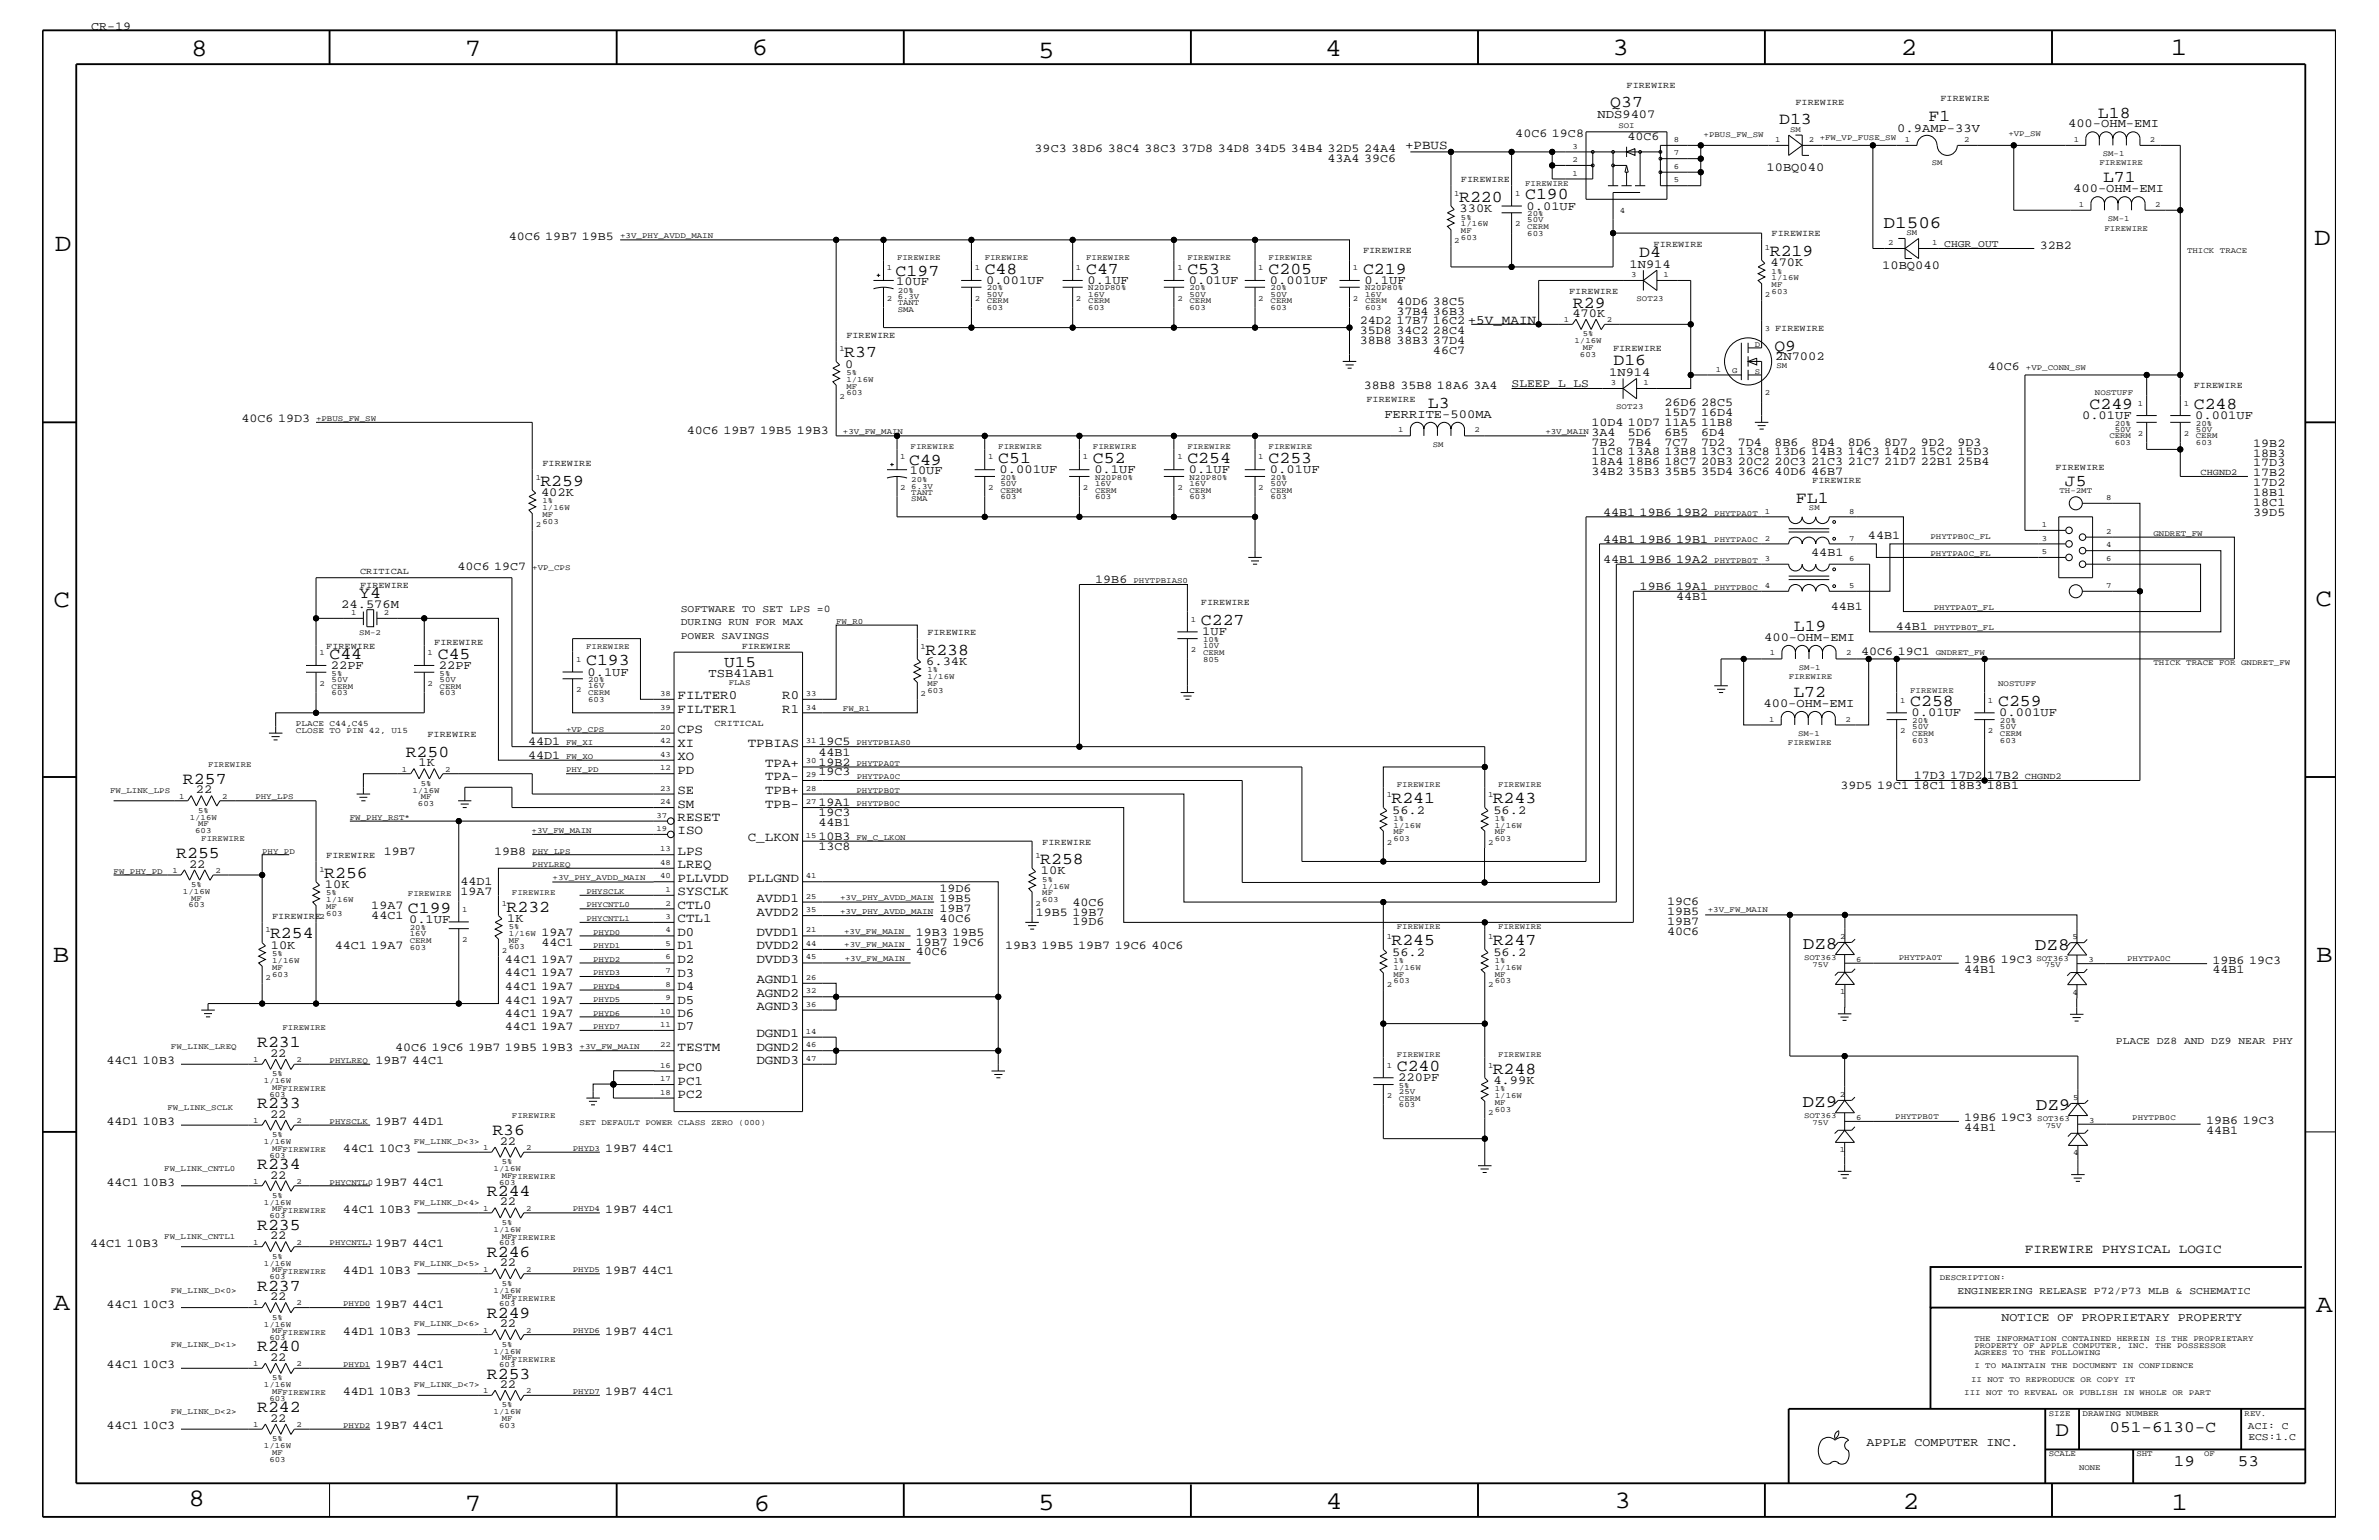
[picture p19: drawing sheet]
<svg xmlns="http://www.w3.org/2000/svg" width="432mm" height="279mm" viewBox="0 0 432 279" stroke-linecap="round" stroke-linejoin="round" font-family="sans-serif">
<defs><g id="words">
<g font-size="4.6">
<text x="34.7" y="10.2">8</text>
<text x="84.4" y="10.2">7</text>
<text x="136.4" y="10">6</text>
<text x="188.4" y="10.6">5</text>
<text x="240.5" y="10.2">4</text>
<text x="292.7" y="10">3</text>
<text x="345" y="9.9">2</text>
<text x="394" y="9.9">1</text>
<text x="9.9" y="45.6">D</text>
<text x="420" y="44.5">D</text>
<text x="9.7" y="110.2">C</text>
<text x="420.3" y="110">C</text>
<text x="9.6" y="174.6">B</text>
<text x="420.4" y="174.5">B</text>
<text x="9.7" y="237.7">A</text>
<text x="420.4" y="238.1">A</text>
<text x="34.2" y="273.3">8</text>
<text x="84.4" y="274.1">7</text>
<text x="136.8" y="274.1">6</text>
<text x="188.4" y="273.9">5</text>
<text x="240.7" y="273.8">4</text>
<text x="293" y="273.6">3</text>
<text x="345.4" y="273.8">2</text>
<text x="394.2" y="274">1</text>
</g>
<text font-size="3.8" x="373.1" y="260.5">D</text>
<g font-size="3.2">
<text x="341.9" y="41.4">D1506</text>
<text x="327.2" y="172.3">DZ8</text>
<text x="369.3" y="172.3">DZ8</text>
<text x="327.2" y="200.9">DZ9</text>
<text x="369.5" y="201.5">DZ9</text>
</g>
<g font-size="3">
<text x="292.3" y="19.5">Q37</text>
<text x="322.9" y="22.6">D13</text>
<text x="350" y="21.9">F1</text>
<text x="380.8" y="21.3">L18</text>
<text x="381.7" y="33.1">L71</text>
<text x="264.8" y="36.7">R220</text>
<text x="276.8" y="36.2">C190</text>
<text x="297.5" y="46.6">D4</text>
<text x="321.2" y="46.4">R219</text>
<text x="162.6" y="50">C197</text>
<text x="178.7" y="49.7">C48</text>
<text x="197.1" y="49.7">C47</text>
<text x="215.5" y="49.7">C53</text>
<text x="230.3" y="49.7">C205</text>
<text x="247.4" y="49.7">C219</text>
<text x="285.5" y="55.8">R29</text>
<text x="153.2" y="64.9">R37</text>
<text x="322.1" y="63.6">Q9</text>
<text x="292.9" y="66.2">D16</text>
<text x="259.2" y="74">L3</text>
<text x="379.3" y="74.2">C249</text>
<text x="398.2" y="74.2">C248</text>
<text x="181.2" y="84">C51</text>
<text x="198.4" y="84">C52</text>
<text x="215.5" y="84">C254</text>
<text x="230.3" y="84">C253</text>
<text x="98.1" y="88.1">R259</text>
<text x="165" y="84.3">C49</text>
<text x="374.8" y="88.1">J5</text>
<text x="326" y="91.2">FL1</text>
<text x="65.2" y="108.5">Y4</text>
<text x="218" y="113.4">C227</text>
<text x="59.8" y="119.5">C44</text>
<text x="79.5" y="119.5">C45</text>
<text x="168" y="118.8">R238</text>
<text x="325.6" y="114.5">L19</text>
<text x="106.4" y="120.7">C193</text>
<text x="325.5" y="126.5">L72</text>
<text x="346.7" y="128.1">C258</text>
<text x="362.7" y="128.1">C259</text>
<text x="73.6" y="137.3">R250</text>
<text x="33.2" y="142.2">R257</text>
<text x="252.6" y="145.8">R241</text>
<text x="270.9" y="145.8">R243</text>
<text x="32" y="155.7">R255</text>
<text x="58.8" y="159.3">R256</text>
<text x="188.8" y="156.8">R258</text>
<text x="74" y="165.7">C199</text>
<text x="91.9" y="165.4">R232</text>
<text x="49" y="170.3">R254</text>
<text x="252.6" y="171.5">R245</text>
<text x="270.9" y="171.5">R247</text>
<text x="46.7" y="190">R231</text>
<text x="253.5" y="194.3">C240</text>
<text x="270.9" y="194.8">R248</text>
<text x="46.7" y="201">R233</text>
<text x="89.4" y="206">R36</text>
<text x="46.7" y="212.1">R234</text>
<text x="88.4" y="217">R244</text>
<text x="46.7" y="223.1">R235</text>
<text x="88.4" y="228">R246</text>
<text x="46.7" y="234.1">R237</text>
<text x="88.4" y="239.1">R249</text>
<text x="46.7" y="245.2">R240</text>
<text x="88.4" y="250.1">R253</text>
<text x="46.7" y="256.2">R242</text>
</g>
<g font-size="2.9">
<text x="131.5" y="121">U15</text>
<text x="382.9" y="259.9">051-6130-C</text>
<text x="394.5" y="266">19</text>
<text x="406.2" y="266">53</text>
</g>
<g font-size="2.3">
<text x="255" y="27">+PBUS</text>
<text x="123" y="129.3">FILTER1</text>
<text x="123" y="126.9">FILTER0</text>
<text x="142" y="129.3">R1</text>
<text x="142" y="126.9">R0</text>
<text x="123" y="137.9">XO</text>
<text x="123" y="135.5">XI</text>
<text x="123" y="133">CPS</text>
<text x="135.7" y="135.5">TPBIAS</text>
<text x="123" y="140.4">PD</text>
<text x="138.9" y="141.6">TPA-</text>
<text x="138.9" y="139.1">TPA+</text>
<text x="123" y="149">RESET</text>
<text x="123" y="146.5">SM</text>
<text x="123" y="144.1">SE</text>
<text x="138.9" y="146.5">TPB-</text>
<text x="138.9" y="144.1">TPB+</text>
<text x="123" y="155.1">LPS</text>
<text x="123" y="151.4">ISO</text>
<text x="135.7" y="152.6">C_LKON</text>
<text x="123" y="160">PLLVDD</text>
<text x="123" y="157.5">LREQ</text>
<text x="135.7" y="160">PLLGND</text>
<text x="123" y="167.3">CTL1</text>
<text x="123" y="164.9">CTL0</text>
<text x="123" y="162.4">SYSCLK</text>
<text x="137.3" y="166.1">AVDD2</text>
<text x="137.3" y="163.7">AVDD1</text>
<text x="123" y="172.3">D1</text>
<text x="123" y="169.8">D0</text>
<text x="137.3" y="172.3">DVDD2</text>
<text x="137.3" y="169.8">DVDD1</text>
<text x="123" y="179.6">D4</text>
<text x="123" y="177.2">D3</text>
<text x="123" y="174.7">D2</text>
<text x="137.3" y="178.4">AGND1</text>
<text x="137.3" y="174.7">DVDD3</text>
<text x="123" y="184.5">D6</text>
<text x="123" y="182.1">D5</text>
<text x="137.3" y="183.3">AGND3</text>
<text x="137.3" y="180.8">AGND2</text>
<text x="123" y="190.6">TESTM</text>
<text x="123" y="186.9">D7</text>
<text x="137.3" y="190.6">DGND2</text>
<text x="137.3" y="188.2">DGND1</text>
<text x="123" y="196.8">PC1</text>
<text x="123" y="194.3">PC0</text>
<text x="137.3" y="193.1">DGND3</text>
<text x="123" y="199.2">PC2</text>
<text x="367.5" y="227.4">FIREWIRE PHYSICAL LOGIC</text>
</g>
<g font-size="2.2">
<text x="16.6" y="5.5">CR-19</text>
<text x="290" y="21.5">NDS9407</text>
<text x="344.4" y="23.9">0.9AMP-33V</text>
<text x="375.4" y="23">400-OHM-EMI</text>
<text x="187.8" y="27.6">39C3 38D6 38C4 38C3 37D8 34D8 34D5 34B4 32D5 24A4</text>
<text x="241" y="29.4">43A4 39C6</text>
<text x="275" y="24.9">40C6 19C8</text>
<text x="295.4" y="25.4">40C6</text>
<text x="320.6" y="31.1">10BQ040</text>
<text x="376.3" y="34.8">400-OHM-EMI</text>
<text x="264.9" y="38.5">330K</text>
<text x="277.1" y="38">0.01UF</text>
<text x="92.3" y="43.5">40C6 19B7 19B5</text>
<text x="370.2" y="45.1">32B2</text>
<text x="162.7" y="51.7">10UF</text>
<text x="179" y="51.5">0.001UF</text>
<text x="197.4" y="51.5">0.1UF</text>
<text x="215.8" y="51.5">0.01UF</text>
<text x="230.5" y="51.5">0.001UF</text>
<text x="247.6" y="51.5">0.1UF</text>
<text x="295.8" y="48.6">1N914</text>
<text x="321.4" y="48.3">470K</text>
<text x="341.6" y="48.8">10BQ040</text>
<text x="246.8" y="58.8">24D2 17B7 16C2 +5V_MAIN</text>
<text x="253.4" y="57.1">37B4 36B3</text>
<text x="253.4" y="55.3">40D6 38C5</text>
<text x="285.4" y="57.5">470K</text>
<text x="246.8" y="60.6">35D8 34C2 28C4</text>
<text x="246.8" y="62.4">38B8 38B3 37D4</text>
<text x="260.1" y="64.2">46C7</text>
<text x="322.2" y="65.3">2N7002</text>
<text x="153.4" y="66.7">0</text>
<text x="247.5" y="70.5">38B8 35B8 18A6 3A4</text>
<text x="292.1" y="68.2">1N914</text>
<text x="360.8" y="67.2">40C6</text>
<text x="43.8" y="76.6">40C6 19D3</text>
<text x="251.3" y="75.8">FERRITE-500MA</text>
<text x="288.8" y="77.3">10D4 10D7 11A5 11B8</text>
<text x="302.1" y="75.5">15D7 16D4</text>
<text x="302.1" y="73.7">26D6 28C5</text>
<text x="377.9" y="76">0.01UF</text>
<text x="398.4" y="76">0.001UF</text>
<text x="124.7" y="78.8">40C6 19B7 19B5 19B3</text>
<text x="288.8" y="79.1">3A4</text>
<text x="288.8" y="80.9">7B2</text>
<text x="288.8" y="82.6">11C8 13A8 13B8 13C3 13C8 13D6 14B3 14C3 14D2 15C2 15D3</text>
<text x="295.5" y="79.1">5D6</text>
<text x="295.5" y="80.9">7B4</text>
<text x="302.1" y="79.1">6B5</text>
<text x="302.1" y="80.9">7C7</text>
<text x="308.8" y="79.1">6D4</text>
<text x="308.8" y="80.9">7D2</text>
<text x="315.4" y="80.9">7D4</text>
<text x="322.1" y="80.9">8B6</text>
<text x="328.7" y="80.9">8D4</text>
<text x="335.4" y="80.9">8D6</text>
<text x="342" y="80.9">8D7</text>
<text x="348.7" y="80.9">9D2</text>
<text x="355.3" y="80.9">9D3</text>
<text x="409" y="82.9">18B3</text>
<text x="409" y="81.1">19B2</text>
<text x="165.1" y="86.1">10UF</text>
<text x="181.4" y="85.8">0.001UF</text>
<text x="198.6" y="85.8">0.1UF</text>
<text x="215.8" y="85.8">0.1UF</text>
<text x="230.5" y="85.8">0.01UF</text>
<text x="288.8" y="84.5">18A4 18B6 18C7 20B3 20C2 20C3 21C3 21C7 21D7 22B1 25B4</text>
<text x="288.8" y="86.2">34B2 35B3 35B5 35D4 36C6 40D6 46B7</text>
<text x="409" y="86.4">17B2</text>
<text x="409" y="88.2">17D2</text>
<text x="409" y="84.6">17D3</text>
<text x="98.2" y="90">402K</text>
<text x="291" y="93.6">44B1 19B6 19B2</text>
<text x="409" y="90">18B1</text>
<text x="409" y="91.8">18C1</text>
<text x="409" y="93.6">39D5</text>
<text x="291" y="98.4">44B1 19B6 19B1</text>
<text x="328.8" y="100.9">44B1</text>
<text x="339" y="97.8">44B1</text>
<text x="83.1" y="103.3">40C6 19C7</text>
<text x="198.8" y="105.8">19B6</text>
<text x="291" y="102.1">44B1 19B6 19A2</text>
<text x="297.6" y="107">19B6 19A1</text>
<text x="61.9" y="110.3">24.576M</text>
<text x="304.2" y="108.8">44B1</text>
<text x="332.3" y="110.7">44B1</text>
<text x="218.2" y="115.2">1UF</text>
<text x="320.2" y="116.2">400-OHM-EMI</text>
<text x="337.8" y="118.8">40C6 19C1</text>
<text x="344.1" y="114.4">44B1</text>
<text x="60.1" y="121.4">22PF</text>
<text x="79.7" y="121.4">22PF</text>
<text x="106.6" y="122.6">0.1UF</text>
<text x="128.6" y="122.9">TSB41AB1</text>
<text x="168.1" y="120.6">6.34K</text>
<text x="320.1" y="128.2">400-OHM-EMI</text>
<text x="347" y="130">0.01UF</text>
<text x="362.9" y="130">0.001UF</text>
<text x="95.8" y="135.2">44D1</text>
<text x="95.8" y="137.7">44D1</text>
<text x="148.5" y="137.1">44B1</text>
<text x="148.5" y="135.2">19C5</text>
<text x="35.6" y="143.9">22</text>
<text x="76" y="139">1K</text>
<text x="148.5" y="138.9">19B2</text>
<text x="148.5" y="140.7">19C3</text>
<text x="334.1" y="143.1">39D5 19C1 18C1 18B3 18B1</text>
<text x="347.3" y="141.4">17D3 17D2</text>
<text x="360.6" y="141.4">17B2</text>
<text x="148.5" y="146.3">19A1</text>
<text x="148.5" y="148">19C3</text>
<text x="148.5" y="149.8">44B1</text>
<text x="252.7" y="147.6">56.2</text>
<text x="271.1" y="147.6">56.2</text>
<text x="69.6" y="155.1">19B7</text>
<text x="89.7" y="155.1">19B8</text>
<text x="148.5" y="152.4">10B3</text>
<text x="148.5" y="154.2">13C8</text>
<text x="34.3" y="157.4">22</text>
<text x="59" y="161.1">10K</text>
<text x="83.6" y="160.7">44D1</text>
<text x="170.5" y="161.9">19D6</text>
<text x="188.9" y="158.6">10K</text>
<text x="67.4" y="164.9">19A7</text>
<text x="67.4" y="166.7">44C1</text>
<text x="74.3" y="167.5">0.1UF</text>
<text x="83.6" y="162.4">19A7</text>
<text x="92.1" y="167.2">1K</text>
<text x="170.5" y="163.7">19B5</text>
<text x="170.5" y="165.4">19B7</text>
<text x="170.5" y="167.3">40C6</text>
<text x="188" y="166.1">19B5 19B7</text>
<text x="194.6" y="167.9">19D6</text>
<text x="194.6" y="164.3">40C6</text>
<text x="302.6" y="166">19B5</text>
<text x="302.6" y="167.8">19B7</text>
<text x="302.6" y="164.2">19C6</text>
<text x="49.1" y="172.1">10K</text>
<text x="60.7" y="172.3">44C1 19A7</text>
<text x="98.3" y="169.8">19A7</text>
<text x="98.3" y="171.6">44C1</text>
<text x="166.2" y="169.8">19B3 19B5</text>
<text x="166.2" y="171.6">19B7 19C6</text>
<text x="166.2" y="173.4">40C6</text>
<text x="182.4" y="172.3">19B3 19B5 19B7 19C6 40C6</text>
<text x="252.7" y="173.4">56.2</text>
<text x="271.1" y="173.4">56.2</text>
<text x="302.6" y="169.6">40C6</text>
<text x="91.7" y="179.6">44C1 19A7</text>
<text x="91.7" y="174.7">44C1 19A7</text>
<text x="91.7" y="177.2">44C1 19A7</text>
<text x="356.5" y="176.6">44B1</text>
<text x="356.5" y="174.8">19B6 19C3</text>
<text x="401.6" y="174.8">19B6 19C3</text>
<text x="401.6" y="176.6">44B1</text>
<text x="91.7" y="184.5">44C1 19A7</text>
<text x="91.7" y="182.1">44C1 19A7</text>
<text x="49" y="191.7">22</text>
<text x="71.7" y="190.6">40C6 19C6 19B7 19B5 19B3</text>
<text x="91.7" y="186.9">44C1 19A7</text>
<text x="19.3" y="193.1">44C1 10B3</text>
<text x="68.2" y="193.1">19B7 44C1</text>
<text x="253.8" y="196.2">220PF</text>
<text x="271.1" y="196.6">4.99K</text>
<text x="49" y="202.8">22</text>
<text x="356.5" y="203.5">19B6 19C3</text>
<text x="400.4" y="204">19B6 19C3</text>
<text x="19.3" y="204.1">44D1 10B3</text>
<text x="62.2" y="209">44C1 10C3</text>
<text x="68.2" y="204.1">19B7 44D1</text>
<text x="90.7" y="207.7">22</text>
<text x="109.9" y="209">19B7 44C1</text>
<text x="356.5" y="205.2">44B1</text>
<text x="400.4" y="205.8">44B1</text>
<text x="19.3" y="215.1">44C1 10B3</text>
<text x="49" y="213.8">22</text>
<text x="68.2" y="215.1">19B7 44C1</text>
<text x="62.2" y="220">44C1 10B3</text>
<text x="90.7" y="218.7">22</text>
<text x="109.9" y="220">19B7 44C1</text>
<text x="16.3" y="226.2">44C1 10B3</text>
<text x="49" y="224.8">22</text>
<text x="68.2" y="226.2">19B7 44C1</text>
<text x="62.2" y="231.1">44D1 10B3</text>
<text x="90.7" y="229.7">22</text>
<text x="109.9" y="231.1">19B7 44C1</text>
<text x="19.3" y="237.2">44C1 10C3</text>
<text x="49" y="235.9">22</text>
<text x="68.2" y="237.2">19B7 44C1</text>
<text x="363.3" y="239.7">NOTICE OF PROPRIETARY PROPERTY</text>
<text x="62.2" y="242.1">44D1 10B3</text>
<text x="90.7" y="240.8">22</text>
<text x="109.9" y="242.1">19B7 44C1</text>
<text x="19.3" y="248.2">44C1 10C3</text>
<text x="49" y="246.9">22</text>
<text x="68.2" y="248.2">19B7 44C1</text>
<text x="90.7" y="251.8">22</text>
<text x="49" y="257.9">22</text>
<text x="62.2" y="253.1">44D1 10B3</text>
<text x="109.9" y="253.1">19B7 44C1</text>
<text x="19.3" y="259.3">44C1 10C3</text>
<text x="68.2" y="259.3">19B7 44C1</text>
<text x="338.8" y="262.3">APPLE COMPUTER INC.</text>
</g>
<text font-size="2.1" x="274.4" y="70.2">SLEEP_L_LS</text>
<g font-size="1.9">
<text x="352.9" y="44.8">CHGR_OUT</text>
<text x="123.6" y="111">SOFTWARE TO SET LPS =0</text>
<text x="123.6" y="113.4">DURING RUN FOR MAX</text>
<text x="123.6" y="115.9">POWER SAVINGS</text>
<text x="384" y="189.4">PLACE DZ8 AND DZ9 NEAR PHY</text>
<text x="355.3" y="234.8">ENGINEERING RELEASE P72/P73 MLB &amp; SCHEMATIC</text>
<text x="408" y="259.3">ACI: C</text>
<text x="408.1" y="261.2">ECS:1.C</text>
</g>
<g font-size="1.7">
<text x="295.2" y="15.9">FIREWIRE</text>
<text x="325.9" y="19">FIREWIRE</text>
<text x="352.2" y="18.4">FIREWIRE</text>
<text x="265.2" y="33.1">FIREWIRE</text>
<text x="247.4" y="46">FIREWIRE</text>
<text x="300.1" y="44.7">FIREWIRE</text>
<text x="321.6" y="42.9">FIREWIRE</text>
<text x="284.8" y="53.3">FIREWIRE</text>
<text x="153.6" y="61.3">FIREWIRE</text>
<text x="292.8" y="63.8">FIREWIRE</text>
<text x="398.2" y="70.5">FIREWIRE</text>
<text x="248" y="72.9">FIREWIRE</text>
<text x="98.5" y="84.6">FIREWIRE</text>
<text x="328.9" y="87.7">FIREWIRE</text>
<text x="373.1" y="85.2">FIREWIRE</text>
<text x="399.4" y="86.2">CHGND2</text>
<text x="65.4" y="104.2">CRITICAL</text>
<text x="65.4" y="106.6">FIREWIRE</text>
<text x="218" y="109.7">FIREWIRE</text>
<text x="59.2" y="117.7">FIREWIRE</text>
<text x="78.8" y="117.1">FIREWIRE</text>
<text x="134.6" y="117.7">FIREWIRE</text>
<text x="168.3" y="115.2">FIREWIRE</text>
<text x="129.7" y="131.8">CRITICAL</text>
<text x="77.6" y="133.6">FIREWIRE</text>
<text x="367.5" y="141.4">CHGND2</text>
<text x="59.2" y="155.7">FIREWIRE</text>
<text x="189.2" y="153.2">FIREWIRE</text>
<text x="49.4" y="166.7">FIREWIRE2</text>
</g>
<g font-size="1.5">
<text x="293.8" y="23.3">SOI</text>
<text x="324.9" y="23.9">SM</text>
<text x="285.4" y="27">3</text>
<text x="285.4" y="29.4">2</text>
<text x="303.8" y="25.7">8</text>
<text x="303.8" y="28.2">7</text>
<text x="309.2" y="24.9">+PBUS_FW_SW</text>
<text x="322.2" y="25.7">1</text>
<text x="328.3" y="25.7">2 +FW_VP_FUSE_SW</text>
<text x="345.7" y="25.7">1</text>
<text x="356.5" y="25.7">2</text>
<text x="364.5" y="24.7">+VP_SW</text>
<text x="376.4" y="25.7">1</text>
<text x="381.7" y="28.3">SM-1</text>
<text x="390.2" y="25.7">2</text>
<text x="263.9" y="35.6">1</text>
<text x="275" y="35.6">1</text>
<text x="276.8" y="33.7">FIREWIRE</text>
<text x="285.4" y="31.9">1</text>
<text x="303.8" y="30.7">6</text>
<text x="303.8" y="33.1">5</text>
<text x="350.6" y="30">SM</text>
<text x="381" y="30">FIREWIRE</text>
<text x="265.2" y="41.1">1/16W</text>
<text x="265.2" y="39.8">5%</text>
<text x="275" y="41.1">2</text>
<text x="277.2" y="41.6">CERM</text>
<text x="277.2" y="40.3">50V</text>
<text x="277.2" y="39.2">20%</text>
<text x="294" y="38.6">4</text>
<text x="377.3" y="37.6">1</text>
<text x="382" y="41.8">FIREWIRE</text>
<text x="382.6" y="40.1">SM-1</text>
<text x="391.2" y="37.6">2</text>
<text x="112.6" y="43.3">+3V_PHY_AVDD_MAIN</text>
<text x="162.8" y="47.2">FIREWIRE</text>
<text x="178.7" y="47.2">FIREWIRE</text>
<text x="197.1" y="47.2">FIREWIRE</text>
<text x="215.5" y="47.2">FIREWIRE</text>
<text x="230.3" y="47.2">FIREWIRE</text>
<text x="263.9" y="44.1">2</text>
<text x="265.2" y="43.5">603</text>
<text x="265.2" y="42.3">MF</text>
<text x="277.2" y="42.8">603</text>
<text x="320.3" y="45.3">1</text>
<text x="342.7" y="44.5">2</text>
<text x="346" y="42.6">SM</text>
<text x="350.7" y="44.5">1</text>
<text x="397" y="46">THICK TRACE</text>
<text x="161" y="49">1</text>
<text x="162.9" y="53.1">20%</text>
<text x="176.9" y="49">1</text>
<text x="179.1" y="53.8">50V</text>
<text x="179.1" y="52.7">20%</text>
<text x="195.3" y="49">1</text>
<text x="197.5" y="53.8">16V</text>
<text x="197.5" y="52.7">N20P80%</text>
<text x="213.7" y="49">1</text>
<text x="215.9" y="53.8">50V</text>
<text x="215.9" y="52.7">20%</text>
<text x="228.4" y="49">1</text>
<text x="230.6" y="53.8">50V</text>
<text x="230.6" y="52.7">20%</text>
<text x="245.6" y="49">1</text>
<text x="247.8" y="53.8">16V</text>
<text x="247.8" y="52.7">N20P80%</text>
<text x="296.1" y="50.3">3</text>
<text x="302" y="50.3">1</text>
<text x="320.3" y="53.9">2</text>
<text x="321.6" y="53.3">603</text>
<text x="321.6" y="52.1">MF</text>
<text x="321.6" y="50.9">1/16W</text>
<text x="321.6" y="49.7">1%</text>
<text x="161" y="54.6">2</text>
<text x="162.9" y="56.6">SMA</text>
<text x="162.9" y="55.4">TANT</text>
<text x="162.9" y="54.3">6.3V</text>
<text x="176.9" y="54.6">2</text>
<text x="179.1" y="56.3">603</text>
<text x="179.1" y="55">CERM</text>
<text x="195.3" y="54.6">2</text>
<text x="197.5" y="56.3">603</text>
<text x="197.5" y="55">CERM</text>
<text x="213.7" y="54.6">2</text>
<text x="215.9" y="56.3">603</text>
<text x="215.9" y="55">CERM</text>
<text x="228.4" y="54.6">2</text>
<text x="230.6" y="56.3">603</text>
<text x="230.6" y="55">CERM</text>
<text x="245.6" y="54.6">2</text>
<text x="247.8" y="56.3">603</text>
<text x="247.8" y="55">CERM</text>
<text x="283.8" y="58.5">1</text>
<text x="291.7" y="58.5">2</text>
<text x="297" y="54.6">SOT23</text>
<text x="152.4" y="63.8">1</text>
<text x="285.8" y="62.3">1/16W</text>
<text x="286.8" y="64.7">603</text>
<text x="287.3" y="63.5">MF</text>
<text x="287.3" y="61">5%</text>
<text x="318.5" y="62.9">D</text>
<text x="320.3" y="60.1">3 FIREWIRE</text>
<text x="153.6" y="71.7">603</text>
<text x="153.6" y="70.5">MF</text>
<text x="153.6" y="69.3">1/16W</text>
<text x="153.6" y="68">5%</text>
<text x="292.4" y="69.9">3</text>
<text x="298.3" y="69.9">1</text>
<text x="311.4" y="67.4">1</text>
<text x="314.4" y="67.6">G</text>
<text x="318.5" y="67.8">S</text>
<text x="320.3" y="71.7">2</text>
<text x="322.5" y="66.7">SM</text>
<text x="367.7" y="67.2">+VP_CONN_SW</text>
<text x="380.2" y="71.7">NOSTUFF</text>
<text x="57.4" y="76.4">+PBUS_FW_SW</text>
<text x="152.4" y="72.3">2</text>
<text x="293.3" y="74.2">SOT23</text>
<text x="383.8" y="77.2">20%</text>
<text x="388" y="73.6">1</text>
<text x="396.4" y="73.6">1</text>
<text x="398.6" y="77.2">20%</text>
<text x="153" y="78.8">+3V_FW_MAIN</text>
<text x="163.4" y="83.4">1</text>
<text x="165.3" y="81.5">FIREWIRE</text>
<text x="179.4" y="83.4">1</text>
<text x="181.2" y="81.5">FIREWIRE</text>
<text x="196.5" y="83.4">1</text>
<text x="198.4" y="81.5">FIREWIRE</text>
<text x="213.7" y="83.4">1</text>
<text x="215.5" y="81.5">FIREWIRE</text>
<text x="228.4" y="83.4">1</text>
<text x="230.3" y="81.5">FIREWIRE</text>
<text x="253.8" y="78.4">1</text>
<text x="260.1" y="81">SM</text>
<text x="267.6" y="78.4">2</text>
<text x="280.5" y="78.8">+3V_MAIN</text>
<text x="382.9" y="79.5">CERM</text>
<text x="383.8" y="80.8">603</text>
<text x="383.8" y="78.3">50V</text>
<text x="388" y="79.1">2</text>
<text x="396.4" y="79.1">2</text>
<text x="398.6" y="80.8">603</text>
<text x="398.6" y="79.5">CERM</text>
<text x="398.6" y="78.3">50V</text>
<text x="97.2" y="87">1</text>
<text x="163.4" y="88.9">2</text>
<text x="165.4" y="89.7">TANT</text>
<text x="165.4" y="88.6">6.3V</text>
<text x="165.4" y="87.4">20%</text>
<text x="179.4" y="88.9">2</text>
<text x="181.6" y="89.4">CERM</text>
<text x="181.6" y="88.1">50V</text>
<text x="181.6" y="87">20%</text>
<text x="196.5" y="88.9">2</text>
<text x="198.8" y="89.4">CERM</text>
<text x="198.8" y="88.1">16V</text>
<text x="198.8" y="87">N20P80%</text>
<text x="213.7" y="88.9">2</text>
<text x="215.9" y="89.4">CERM</text>
<text x="215.9" y="88.1">16V</text>
<text x="215.9" y="87">N20P80%</text>
<text x="228.4" y="88.9">2</text>
<text x="230.6" y="89.4">CERM</text>
<text x="230.6" y="88.1">50V</text>
<text x="230.6" y="87">20%</text>
<text x="373.8" y="89.5">TH-2MT</text>
<text x="97.2" y="95.6">2</text>
<text x="98.5" y="95">603</text>
<text x="98.5" y="93.8">MF</text>
<text x="98.5" y="92.5">1/16W</text>
<text x="98.5" y="91.3">1%</text>
<text x="165.4" y="91">SMA</text>
<text x="181.6" y="90.6">603</text>
<text x="198.8" y="90.6">603</text>
<text x="215.9" y="90.6">603</text>
<text x="230.6" y="90.6">603</text>
<text x="311.1" y="93.6">PHYTPA0T</text>
<text x="320.3" y="93.2">1</text>
<text x="328.3" y="92.5">SM</text>
<text x="335.7" y="93.2">8</text>
<text x="370.6" y="95.6">1</text>
<text x="382.3" y="90.7">8</text>
<text x="311.1" y="98.4">PHYTPA0C</text>
<text x="320.3" y="101.8">3</text>
<text x="320.3" y="98.1">2</text>
<text x="335.7" y="98.1">7</text>
<text x="335.7" y="101.8">6</text>
<text x="350.4" y="100.9">PHYTPA0C_FL</text>
<text x="350.4" y="97.8">PHYTPB0C_FL</text>
<text x="370.6" y="100.5">5</text>
<text x="370.6" y="98.1">3</text>
<text x="382.3" y="101.8">6</text>
<text x="382.3" y="99.3">4</text>
<text x="382.3" y="96.9">2</text>
<text x="390.9" y="97.2">GNDRET_FW</text>
<text x="96.6" y="103.3">+VP_CPS</text>
<text x="205.7" y="105.8">PHYTPBIAS0</text>
<text x="311.1" y="102.1">PHYTPB0T</text>
<text x="311.1" y="107">PHYTPB0C</text>
<text x="320.3" y="106.6">4</text>
<text x="335.7" y="106.6">5</text>
<text x="382.3" y="106.6">7</text>
<text x="63.8" y="111.5">1</text>
<text x="69.6" y="111.5">2</text>
<text x="151.8" y="113.2">FW_R0</text>
<text x="216.2" y="112.8">1</text>
<text x="351" y="110.7">PHYTPA0T_FL</text>
<text x="58" y="118.9">1</text>
<text x="65.2" y="115.2">SM-2</text>
<text x="77.6" y="118.9">1</text>
<text x="106.4" y="117.7">FIREWIRE</text>
<text x="167.1" y="117.7">1</text>
<text x="216.2" y="118.3">2</text>
<text x="218.4" y="118.8">CERM</text>
<text x="218.4" y="117.6">10V</text>
<text x="218.4" y="116.5">10%</text>
<text x="321.2" y="118.9">1</text>
<text x="335.1" y="118.9">2</text>
<text x="351" y="114.4">PHYTPB0T_FL</text>
<text x="351.4" y="118.8">GNDRET_FW</text>
<text x="58" y="124.4">2</text>
<text x="60.2" y="124.9">CERM</text>
<text x="60.2" y="123.7">50V</text>
<text x="60.2" y="122.6">5%</text>
<text x="77.6" y="124.4">2</text>
<text x="79.8" y="124.9">CERM</text>
<text x="79.8" y="123.7">50V</text>
<text x="79.8" y="122.6">5%</text>
<text x="104.6" y="125.6">2</text>
<text x="104.6" y="120.1">1</text>
<text x="106.8" y="124.9">16V</text>
<text x="106.8" y="123.8">20%</text>
<text x="132.3" y="124.3">FLAS</text>
<text x="168.3" y="125.6">603</text>
<text x="168.3" y="124.4">MF</text>
<text x="168.3" y="123.2">1/16W</text>
<text x="168.3" y="122">1%</text>
<text x="218.4" y="120">805</text>
<text x="324.7" y="123.2">FIREWIRE</text>
<text x="326.5" y="121.5">SM-1</text>
<text x="346.7" y="125.6">FIREWIRE</text>
<text x="362.7" y="124.4">NOSTUFF</text>
<text x="390.9" y="120.7">THICK TRACE FOR GNDRET_FW</text>
<text x="53.7" y="131.8">PLACE C44,C45</text>
<text x="60.2" y="126.2">603</text>
<text x="79.8" y="126.2">603</text>
<text x="106.8" y="127.3">603</text>
<text x="106.8" y="126.1">CERM</text>
<text x="119.8" y="128.7">39</text>
<text x="119.8" y="126.3">38</text>
<text x="146.3" y="128.7">34</text>
<text x="146.3" y="126.3">33</text>
<text x="153" y="129.1">FW_R1</text>
<text x="167.1" y="126.3">2</text>
<text x="321.1" y="130.9">1</text>
<text x="334.9" y="130.9">2</text>
<text x="344.9" y="127.5">1</text>
<text x="347.1" y="131.2">20%</text>
<text x="360.8" y="127.5">1</text>
<text x="363" y="131.2">20%</text>
<text x="53.7" y="133">CLOSE TO PIN 42, U15</text>
<text x="102.7" y="135.2">FW_XI</text>
<text x="102.7" y="137.7">FW_XO</text>
<text x="102.7" y="132.8">+VP_CPS</text>
<text x="119.8" y="137.3">43</text>
<text x="119.8" y="134.9">42</text>
<text x="119.8" y="132.4">20</text>
<text x="146.3" y="134.9">31</text>
<text x="155.4" y="135.2">PHYTPBIAS0</text>
<text x="324.5" y="135.2">FIREWIRE</text>
<text x="326.4" y="133.5">SM-1</text>
<text x="344.9" y="133">2</text>
<text x="347.1" y="134.7">603</text>
<text x="347.1" y="133.5">CERM</text>
<text x="347.1" y="132.3">50V</text>
<text x="360.8" y="133">2</text>
<text x="363" y="134.7">603</text>
<text x="363" y="133.5">CERM</text>
<text x="363" y="132.3">50V</text>
<text x="20" y="143.8">FW_LINK_LPS</text>
<text x="37.8" y="139.1">FIREWIRE</text>
<text x="72.9" y="140">1</text>
<text x="74.9" y="143.8">1/16W</text>
<text x="76.4" y="142.6">5%</text>
<text x="80.8" y="140">2</text>
<text x="102.7" y="140.1">PHY_PD</text>
<text x="119.8" y="143.4">23</text>
<text x="119.8" y="139.7">12</text>
<text x="146.3" y="143.4">28</text>
<text x="146.3" y="141">29</text>
<text x="146.3" y="138.5">30</text>
<text x="155.4" y="143.8">PHYTPB0T</text>
<text x="155.4" y="138.9">PHYTPA0T</text>
<text x="155.5" y="141.3">PHYTPA0C</text>
<text x="253.5" y="142.8">FIREWIRE</text>
<text x="271.9" y="142.8">FIREWIRE</text>
<text x="32.5" y="144.9">1</text>
<text x="34.4" y="148.7">1/16W</text>
<text x="35.9" y="149.9">MF</text>
<text x="35.9" y="147.5">5%</text>
<text x="40.3" y="144.9">2</text>
<text x="46.4" y="145">PHY_LPS</text>
<text x="63.5" y="148.7">FW_PHY_RST*</text>
<text x="75.9" y="146.3">603</text>
<text x="76.4" y="145">MF</text>
<text x="119.2" y="148.3">37</text>
<text x="119.8" y="145.9">24</text>
<text x="146.3" y="145.9">27</text>
<text x="155.4" y="146.3">PHYTPB0C</text>
<text x="251.7" y="144.7">1</text>
<text x="252.9" y="149">1%</text>
<text x="270.1" y="144.7">1</text>
<text x="271.3" y="149">1%</text>
<text x="35.4" y="151.2">603</text>
<text x="36.5" y="152.6">FIREWIRE</text>
<text x="47.6" y="154.9">PHY_PD</text>
<text x="96.5" y="151">+3V_FW_MAIN</text>
<text x="96.6" y="154.9">PHY_LPS</text>
<text x="119.2" y="150.8">19</text>
<text x="119.8" y="154.5">13</text>
<text x="146.3" y="152">15</text>
<text x="155.4" y="152.4">FW_C_LKON</text>
<text x="188" y="155.7">1</text>
<text x="251.7" y="153.2">2</text>
<text x="252.9" y="152.6">603</text>
<text x="252.9" y="151.4">MF</text>
<text x="252.9" y="150.2">1/16W</text>
<text x="270.1" y="153.2">2</text>
<text x="271.3" y="152.6">603</text>
<text x="271.3" y="151.4">MF</text>
<text x="271.3" y="150.2">1/16W</text>
<text x="20.6" y="158.5">FW_PHY_PD</text>
<text x="31.3" y="158.4">1</text>
<text x="34.7" y="161">5%</text>
<text x="39.1" y="158.4">2</text>
<text x="58" y="158.2">1</text>
<text x="96.6" y="157.3">PHYLREQ</text>
<text x="100.3" y="159.6">+3V_PHY_AVDD_MAIN</text>
<text x="119.8" y="159.4">40</text>
<text x="119.8" y="156.9">48</text>
<text x="120.8" y="161.8">1</text>
<text x="146.3" y="159.4">41</text>
<text x="189.2" y="161.2">1/16W</text>
<text x="189.2" y="160">5%</text>
<text x="33.2" y="162.2">1/16W</text>
<text x="34.2" y="164.6">603</text>
<text x="34.7" y="163.4">MF</text>
<text x="59.2" y="166.1">603</text>
<text x="59.2" y="164.9">MF</text>
<text x="59.2" y="163.7">1/16W</text>
<text x="59.2" y="162.4">5%</text>
<text x="74" y="162.6">FIREWIRE</text>
<text x="83.9" y="165.4">1</text>
<text x="91.1" y="164.3">1</text>
<text x="92.9" y="162.4">FIREWIRE</text>
<text x="106.4" y="167.1">PHYCNTL1</text>
<text x="106.4" y="164.6">PHYCNTL0</text>
<text x="106.4" y="162.2">PHYSCLK</text>
<text x="120.8" y="166.7">3</text>
<text x="120.8" y="164.3">2</text>
<text x="146.3" y="165.5">35</text>
<text x="146.3" y="163.1">25</text>
<text x="152.5" y="165.8">+3V_PHY_AVDD_MAIN</text>
<text x="152.5" y="163.3">+3V_PHY_AVDD_MAIN</text>
<text x="188" y="164.3">2</text>
<text x="189.2" y="163.7">603</text>
<text x="189.2" y="162.4">MF</text>
<text x="310" y="165.5">+3V_FW_MAIN</text>
<text x="48.2" y="169.2">1</text>
<text x="49.4" y="173.5">5%</text>
<text x="74.4" y="172.3">603</text>
<text x="74.4" y="171.1">CERM</text>
<text x="74.4" y="169.8">16V</text>
<text x="74.4" y="168.7">20%</text>
<text x="83.9" y="170.9">2</text>
<text x="91.1" y="172.8">2</text>
<text x="92.3" y="172.3">603</text>
<text x="92.3" y="171">MF</text>
<text x="92.3" y="169.8">1/16W</text>
<text x="92.3" y="168.6">5%</text>
<text x="107.7" y="172">PHYD1</text>
<text x="107.7" y="169.5">PHYD0</text>
<text x="120.8" y="171.6">5</text>
<text x="120.8" y="169.2">4</text>
<text x="146.3" y="171.6">44</text>
<text x="146.3" y="169.2">21</text>
<text x="153.2" y="169.4">+3V_FW_MAIN</text>
<text x="153.2" y="171.7">+3V_FW_MAIN</text>
<text x="251.7" y="170.4">1</text>
<text x="253.5" y="168.6">FIREWIRE</text>
<text x="270.1" y="170.4">1</text>
<text x="271.9" y="168.6">FIREWIRE</text>
<text x="334" y="170.3">2</text>
<text x="376.2" y="170.3">5</text>
<text x="48.2" y="177.8">2</text>
<text x="49.4" y="177.2">603</text>
<text x="49.4" y="175.9">MF</text>
<text x="49.4" y="174.7">1/16W</text>
<text x="107.7" y="179.4">PHYD4</text>
<text x="107.7" y="174.5">PHYD2</text>
<text x="107.7" y="176.9">PHYD3</text>
<text x="120.8" y="179">8</text>
<text x="120.8" y="176.5">7</text>
<text x="120.8" y="174.1">6</text>
<text x="146.3" y="174.1">45</text>
<text x="146.3" y="177.8">26</text>
<text x="153.3" y="174.3">+3V_FW_MAIN</text>
<text x="251.7" y="179">2</text>
<text x="252.9" y="178.4">603</text>
<text x="252.9" y="177.2">MF</text>
<text x="252.9" y="175.9">1/16W</text>
<text x="252.9" y="174.7">1%</text>
<text x="270.1" y="179">2</text>
<text x="271.3" y="178.4">603</text>
<text x="271.3" y="177.2">MF</text>
<text x="271.3" y="175.9">1/16W</text>
<text x="271.3" y="174.7">1%</text>
<text x="327.4" y="174.2">SOT363</text>
<text x="336.9" y="174.5">6</text>
<text x="344.6" y="174.2">PHYTPA0T</text>
<text x="369.6" y="174.3">SOT363</text>
<text x="379.1" y="174.6">3</text>
<text x="386.1" y="174.4">PHYTPA0C</text>
<text x="107.7" y="184.3">PHYD6</text>
<text x="107.7" y="181.8">PHYD5</text>
<text x="119.8" y="183.9">10</text>
<text x="120.8" y="181.4">9</text>
<text x="146.3" y="182.7">36</text>
<text x="146.3" y="180.2">32</text>
<text x="334" y="180.4">1</text>
<text x="376.2" y="180.5">4</text>
<text x="31" y="190.4">FW_LINK_LREQ</text>
<text x="51.3" y="186.9">FIREWIRE</text>
<text x="105.2" y="190.4">+3V_FW_MAIN</text>
<text x="107.7" y="186.7">PHYD7</text>
<text x="119.8" y="190">22</text>
<text x="119.8" y="186.4">11</text>
<text x="146.3" y="190">46</text>
<text x="146.3" y="187.6">14</text>
<text x="253.5" y="191.9">FIREWIRE</text>
<text x="271.9" y="191.9">FIREWIRE</text>
<text x="46" y="192.7">1</text>
<text x="47.9" y="196.5">1/16W</text>
<text x="49.4" y="197.7">MFFIREWIRE</text>
<text x="49.4" y="195.3">5%</text>
<text x="53.8" y="192.7">2</text>
<text x="59.8" y="192.8">PHYLREQ</text>
<text x="119.8" y="196.2">17</text>
<text x="119.8" y="193.7">16</text>
<text x="146.3" y="192.5">47</text>
<text x="251.7" y="193.7">1</text>
<text x="253.9" y="197.4">5%</text>
<text x="270.1" y="193.7">1</text>
<text x="271.3" y="198">1%</text>
<text x="30.4" y="201.4">FW_LINK_SCLK</text>
<text x="46" y="203.7">1</text>
<text x="48.9" y="199">603</text>
<text x="53.8" y="203.7">2</text>
<text x="59.8" y="203.9">PHYSCLK</text>
<text x="92.9" y="202.9">FIREWIRE</text>
<text x="119.8" y="198.6">18</text>
<text x="251.7" y="199.2">2</text>
<text x="253.9" y="200.9">603</text>
<text x="253.9" y="199.7">CERM</text>
<text x="253.9" y="198.5">25V</text>
<text x="270.1" y="202.3">2</text>
<text x="271.3" y="201.7">603</text>
<text x="271.3" y="200.4">MF</text>
<text x="271.3" y="199.2">1/16W</text>
<text x="327.4" y="202.9">SOT363</text>
<text x="334" y="199">2</text>
<text x="336.9" y="203.2">6</text>
<text x="344" y="203">PHYTPB0T</text>
<text x="369.8" y="203.5">SOT363</text>
<text x="376.3" y="199.5">5</text>
<text x="379.2" y="203.7">3</text>
<text x="387" y="203.3">PHYTPB0C</text>
<text x="47.9" y="207.6">1/16W</text>
<text x="49.4" y="208.8">MFFIREWIRE</text>
<text x="49.4" y="206.3">5%</text>
<text x="75.1" y="207.6">FW_LINK_D&lt;3&gt;</text>
<text x="87.7" y="208.7">1</text>
<text x="95.5" y="208.7">2</text>
<text x="104" y="208.8">PHYD3</text>
<text x="105.2" y="204.1">SET DEFAULT POWER CLASS ZERO (000)</text>
<text x="334" y="209.1">1</text>
<text x="376.3" y="209.6">4</text>
<text x="29.8" y="212.5">FW_LINK_CNTL0</text>
<text x="46" y="214.8">1</text>
<text x="48.9" y="210">603</text>
<text x="53.8" y="214.8">2</text>
<text x="59.8" y="214.9">PHYCNTL0</text>
<text x="89.6" y="212.5">1/16W</text>
<text x="90.6" y="214.9">603</text>
<text x="91.1" y="213.7">MFFIREWIRE</text>
<text x="91.1" y="211.2">5%</text>
<text x="47.9" y="218.6">1/16W</text>
<text x="48.9" y="221">603</text>
<text x="49.4" y="219.8">MFFIREWIRE</text>
<text x="49.4" y="217.4">5%</text>
<text x="75.1" y="218.6">FW_LINK_D&lt;4&gt;</text>
<text x="87.7" y="219.7">1</text>
<text x="95.5" y="219.7">2</text>
<text x="104" y="219.8">PHYD4</text>
<text x="29.8" y="224.7">FW_LINK_CNTL1</text>
<text x="46" y="225.8">1</text>
<text x="53.8" y="225.8">2</text>
<text x="59.8" y="225.9">PHYCNTL1</text>
<text x="89.6" y="223.5">1/16W</text>
<text x="90.6" y="225.9">603</text>
<text x="91.1" y="224.7">MFFIREWIRE</text>
<text x="91.1" y="222.2">5%</text>
<text x="47.9" y="229.6">1/16W</text>
<text x="48.9" y="232.1">603</text>
<text x="49.4" y="230.8">MFFIREWIRE</text>
<text x="49.4" y="228.4">5%</text>
<text x="75.1" y="229.6">FW_LINK_D&lt;5&gt;</text>
<text x="87.7" y="230.7">1</text>
<text x="91.1" y="233.3">5%</text>
<text x="95.5" y="230.7">2</text>
<text x="104" y="230.8">PHYD5</text>
<text x="352.1" y="232.2">DESCRIPTION:</text>
<text x="31" y="234.5">FW_LINK_D&lt;0&gt;</text>
<text x="46" y="236.9">1</text>
<text x="49.4" y="239.4">5%</text>
<text x="53.8" y="236.9">2</text>
<text x="62.3" y="237">PHYD0</text>
<text x="89.6" y="234.5">1/16W</text>
<text x="90.6" y="237">603</text>
<text x="91.1" y="235.8">MFFIREWIRE</text>
<text x="31" y="244.3">FW_LINK_D&lt;1&gt;</text>
<text x="47.9" y="240.7">1/16W</text>
<text x="48.9" y="243.1">603</text>
<text x="49.4" y="241.9">MFFIREWIRE</text>
<text x="75.1" y="240.7">FW_LINK_D&lt;6&gt;</text>
<text x="87.7" y="241.8">1</text>
<text x="89.6" y="245.6">1/16W</text>
<text x="91.1" y="244.3">5%</text>
<text x="95.5" y="241.8">2</text>
<text x="104" y="241.9">PHYD6</text>
<text x="358.4" y="245.8">AGREES TO THE FOLLOWING</text>
<text x="358.4" y="244.6">PROPERTY OF APPLE COMPUTER, INC. THE POSSESSOR</text>
<text x="358.4" y="243.4">THE INFORMATION CONTAINED HEREIN IS THE PROPRIETARY</text>
<text x="46" y="247.9">1</text>
<text x="47.9" y="251.7">1/16W</text>
<text x="49.4" y="250.4">5%</text>
<text x="53.8" y="247.9">2</text>
<text x="62.3" y="248">PHYD1</text>
<text x="75.1" y="251.7">FW_LINK_D&lt;7&gt;</text>
<text x="90.6" y="248">603</text>
<text x="91.1" y="246.8">MFFIREWIRE</text>
<text x="357.8" y="250.7">II NOT TO REPRODUCE OR COPY IT</text>
<text x="358.4" y="248.2">I TO MAINTAIN THE DOCUMENT IN CONFIDENCE</text>
<text x="31" y="256.6">FW_LINK_D&lt;2&gt;</text>
<text x="48.9" y="254.1">603</text>
<text x="49.4" y="252.9">MFFIREWIRE</text>
<text x="87.7" y="252.8">1</text>
<text x="89.6" y="256.6">1/16W</text>
<text x="91.1" y="257.8">MF</text>
<text x="91.1" y="255.4">5%</text>
<text x="95.5" y="252.8">2</text>
<text x="104" y="252.9">PHYD7</text>
<text x="356.5" y="253.2">III NOT TO REVEAL OR PUBLISH IN WHOLE OR PART</text>
<text x="371.9" y="256.8">SIZE</text>
<text x="378" y="256.8">DRAWING NUMBER</text>
<text x="407.4" y="256.8">REV.</text>
<text x="46" y="258.9">1</text>
<text x="47.9" y="262.7">1/16W</text>
<text x="49.4" y="263.9">MF</text>
<text x="49.4" y="261.5">5%</text>
<text x="53.8" y="258.9">2</text>
<text x="62.3" y="259">PHYD2</text>
<text x="90.6" y="259">603</text>
<text x="48.9" y="265.2">603</text>
<text x="371.9" y="264.2">SCALE</text>
<text x="377.4" y="266.7">NONE</text>
<text x="387.8" y="264.2">SHT</text>
<text x="400" y="264.2">OF</text>
</g>
<g font-size="1.4">
<text x="329" y="175.5">75V</text>
<text x="371.1" y="175.5">75V</text>
<text x="329" y="204.1">75V</text>
<text x="371.3" y="204.7">75V</text>
</g>
</g></defs>
<g fill="none" stroke="#000" stroke-width=".18">
<path d="M256 27.6h7.4M272.5 38.6h3.7M272.5 37.4h3.7M274.4 27.6h-11v9.8l.5 .6-1.2 .6 1.2 .6-1.2 .6 1.2 .7-1.2 .6 .7 .6v6.7h11v-9.8M281.7 27.6h-7.3v9.8M287.9 23.9h14.7v12.3h-14.7zM289.1 27.6v4.9h-7.4v-2.5h7.4M291.8 33.7h1.9M292.8 30h2.4M292.8 27.6v6.1M294.3 33.7h1.9M295.2 30l.3 1.2h-.6z"/>
<path d="M295.2 26.6v1.9M295.2 31.2v2.5M295.2 27.6l1.6-.6v1.2zM296.8 33.7h1.8M297.7 34.9h-4.9v13.5h-18.4M297.7 27.6v6.1M301.4 27.6h-19.7v2.4M308.7 26.4v2.4h-7.3M308.7 28.8v2.4h-7.3M324.7 26.4h-23.3v7.3h7.3v-2.5M324.7 24.5l2.4 1.9-2.4 1.8zM325.9 24.5h1.2v3.7h1.2"/>
<path d="M327.1 26.4h12.8M351.6 26.4a1.82 1.82 0 0 0-1.8-1.8 1.82 1.82 0 0 0-1.9 1.8h-8v18.7h5.9l2.4-1.8v3.6l-2.4-1.8M351.6 26.4a1.82 1.82 0 0 0 1.8 1.8 1.82 1.82 0 0 0 1.9-1.8M355.3 26.4h10.2M381 25.1v1.3M382 36.9v1.2M383.5 25.1v1.3M384.4 36.9v1.2M386 25.1v1.3M386.9 36.9v1.2M395.7 38.1v-11.7h-7.3v-1.3a1.23 1.23 0 0 0-1.2-1.2 1.23 1.23 0 0 0-1.2 1.2 1.23 1.23 0 0 0-1.3-1.2 1.23 1.23 0 0 0-1.2 1.2 1.23 1.23 0 0 0-1.2-1.2 1.23 1.23 0 0 0-1.3 1.2 1.23 1.23 0 0 0-1.2-1.2 1.23 1.23 0 0 0-1.2 1.2v1.3h-13.1v11.7h14v-1.2a1.23 1.23 0 0 1 1.2-1.2 1.23 1.23 0 0 1 1.3 1.2 1.23 1.23 0 0 1 1.2-1.2 1.23 1.23 0 0 1 1.2 1.2 1.23 1.23 0 0 1 1.3-1.2 1.23 1.23 0 0 1 1.2 1.2 1.23 1.23 0 0 1 1.2-1.2 1.23 1.23 0 0 1 1.2 1.2v1.2h6.4v29.9M112.6 43.5h39.2v22.1l.6 .6-1.2 .6 1.2 .6-1.2 .6 1.2 .7-1.2 .6 .6 .6v9.2h11v6.1"/>
<path d="M151.8 43.5h8.6v7.4M158.5 50.9h3.7M158.5 52.4a5.9 5.9 0 0 1 3.7 0M159.1 50h.7M159.4 49.7v.5M160.4 43.5h15.9v7.4M160.4 52.1v7.3h15.9v-7.3M174.5 52.1h3.6M174.5 50.9h3.6M176.3 43.5h18.4v7.4M192.9 50.9h3.6M192.9 52.1h3.6"/>
<path d="M194.7 52.1v7.3h-18.4M194.7 59.4h18.4M194.7 43.5h18.4M211.2 52.1h3.7M211.2 50.9h3.7M213.1 43.5h31.8v7.4M213.1 43.5v7.4M213.1 52.1v7.3M225.9 52.1h3.7M225.9 50.9h3.7M227.8 59.4h17.1v6.2M227.8 52.1v7.3h-14.7"/>
<path d="M227.8 43.5v7.4M243.1 52.1h3.7M243.1 50.9h3.7M244.9 52.1v7.3M267 58.8h18.4l.6-.9 1 1.9 .9-1.9 .9 1.9 .9-1.9 .9 1.9M292.8 42.3h26.9v4.9l.6 .6-1.2 .6 1.2 .6-1.2 .7 1.2 .5-1.2 .7 .6 .6v11.6h-2.4M298.3 50.9h-19v7.9M298.3 49v3.7M298.3 50.9l2.4-1.9v3.7zM300.7 50.9h6.2v7.9h-15.6l-.7 1M306.9 58.8v11.7h-9.8M344.6 43.3h1.2v3.6h1.2"/>
<path d="M348.2 45.1h21M57.4 76.6h39.2v12.3l.6 .6-1.2 .6 1.2 .6-1.2 .6 1.2 .6-1.2 .6 .6 .7v39.8h25.7M162.8 79.1h15.9v6.1M178.7 79.1h17.2v6.1M195.9 79.1h17.2v6.1M213.1 79.1h42.9v-1.2a1.23 1.23 0 0 1 1.2-1.3 1.23 1.23 0 0 1 1.2 1.3 1.23 1.23 0 0 1 1.3-1.3 1.23 1.23 0 0 1 1.2 1.3 1.23 1.23 0 0 1 1.2-1.3 1.23 1.23 0 0 1 1.3 1.3 1.23 1.23 0 0 1 1.2-1.3 1.23 1.23 0 0 1 1.2 1.3v1.2h22.1M227.8 79.1v6.1M243.7 65.6h2.5M244.2 66.2h1.5M244.6 66.8h.7M258.4 77.9v1.2M260.9 77.9v1.2"/>
<path d="M263.4 77.9v1.2M274.4 70.5h20.2M294.6 68.7v3.6M294.6 70.5l2.5-1.8v3.6zM306.9 68h9.2M316.1 62.2v6.8M317.3 65.6h2.4v11M317.3 62.2v1.9M317.3 64.6v1.9M317.3 67.1v1.9M317.3 68h2.4M317.3 65.6l1.6-.6v1.2z"/>
<path d="M318.5 76.6h2.5M319 77.2h1.5M319.4 77.9h.7M387.8 76.6h3.7M387.8 75.4h3.7M389.6 68v7.4M389.6 76.6v4.9h6.1M393.9 76.6h3.7M393.9 75.4h3.7M395.7 68h-28.2v28.2h7.4M395.7 76.6v9.8h12.3M395.7 68v7.4"/>
<path d="M161 85.2h3.6M161 86.7a5.9 5.9 0 0 1 3.6 0M161.6 84.3h.6M161.9 84v.6M162.8 86.4v7.4h15.9v-7.4M176.9 86.4h3.7M176.9 85.2h3.7M194.1 86.4h3.6M194.1 85.2h3.6M195.9 86.4v7.4h-17.2M211.2 86.4h3.7M211.2 85.2h3.7"/>
<path d="M213.1 86.4v7.4h-17.2M213.1 93.8h14.7M225.9 86.4h3.7M225.9 85.2h3.7M227.8 86.4v14.7M324.7 96.5h7.3M324.7 95.9h7.3M373.7 93.8h6.1v11h-6.1zM374.9 98.7h-31.9v8.6h-11a1.23 1.23 0 0 0-1.2-1.3 1.23 1.23 0 0 0-1.2 1.3 1.23 1.23 0 0 0-1.3-1.3 1.23 1.23 0 0 0-1.2 1.3 1.23 1.23 0 0 0-1.2-1.3 1.23 1.23 0 0 0-1.2 1.3h-28.2v60h-27v5l.6 .5-1.2 .7 1.2 .6-1.2 .6 1.2 .6-1.2 .6 .6 .6v9.2h-18.4M378 91.3h10.4v16M378.6 99.9h24.5v14.7h-63.8v-12.2h-7.3a1.23 1.23 0 0 1-1.2 1.2 1.23 1.23 0 0 1-1.2-1.2 1.23 1.23 0 0 1-1.3 1.2 1.23 1.23 0 0 1-1.2-1.2 1.23 1.23 0 0 1-1.2 1.2 1.23 1.23 0 0 1-1.2-1.2h-31.3v61.3h-42.3v8.6l.6 .5-1.2 .7 1.2 .6-1.2 .6 1.2 .6-1.2 .6 .6 .6v19M378.6 97.5h27v22h-45.4"/>
<path d="M57.4 112.2h8.6M66 111v2.4M66.6 110.6h1.2v3.1h-1.2zM68.4 111v2.4M68.4 112.2h8.6v8.5M77 112.2h13.5v25.7h31.8M122.3 118.3h23.4v83.4h-23.4zM213.7 115.9h3.7M213.7 114.6h3.7M215.5 114.6v-8.6h-19.6v29.5h-50.2M215.5 115.9v9.7M226.6 101.1h2.4"/>
<path d="M227.1 101.8h1.4M227.4 102.4h.8M316.5 119.5v12h6.8v-1.2a1.23 1.23 0 0 1 1.2-1.2 1.23 1.23 0 0 1 1.3 1.2 1.23 1.23 0 0 1 1.2-1.2 1.23 1.23 0 0 1 1.2 1.2 1.23 1.23 0 0 1 1.2-1.2 1.23 1.23 0 0 1 1.3 1.2 1.23 1.23 0 0 1 1.2-1.2 1.23 1.23 0 0 1 1.2 1.2v1.2h6.1v-12M324.7 105.2h7.3M324.7 104.5h7.3M325.9 118.3v1.2M328.3 118.3v1.2M330.8 118.3v1.2M344.3 119.5h-11.1v-1.2a1.23 1.23 0 0 0-1.2-1.2 1.23 1.23 0 0 0-1.2 1.2 1.23 1.23 0 0 0-1.2-1.2 1.23 1.23 0 0 0-1.3 1.2 1.23 1.23 0 0 0-1.2-1.2 1.23 1.23 0 0 0-1.2 1.2 1.23 1.23 0 0 0-1.2-1.2 1.23 1.23 0 0 0-1.3 1.2v1.2h-11v4.9M360.2 119.5h-15.9v9.8M360.2 119.5v9.8M374.9 101.1h-34.3v-2.4h-8.6a1.23 1.23 0 0 0-1.2-1.2 1.23 1.23 0 0 0-1.2 1.2 1.23 1.23 0 0 0-1.3-1.2 1.23 1.23 0 0 0-1.2 1.2 1.23 1.23 0 0 0-1.2-1.2 1.23 1.23 0 0 0-1.2 1.2h-34.4v61.4h-20.8v-9.3l-.6-.6 1.2-.6-1.2-.6 1.2-.7-1.2-.6 1.2-.6-.6-.6v-7.4"/>
<path d="M378 107.3h10.4v34.3h-28.2M378.6 102.4h20.8v8.6h-53.9v-17.2h-13.5a1.23 1.23 0 0 1-1.2 1.2 1.23 1.23 0 0 1-1.2-1.2 1.23 1.23 0 0 1-1.3 1.2 1.23 1.23 0 0 1-1.2-1.2 1.23 1.23 0 0 1-1.2 1.2 1.23 1.23 0 0 1-1.2-1.2h-36.8v62.5h-36.8v-5.5l-.6-.6 1.2-.6-1.2-.6 1.2-.7-1.2-.6 1.2-.6-.6-.6v-7.4h18.4v-3.6h-73.6M48.8 133h2.5M49.3 133.6h1.5M49.7 134.2h.7M55.5 122h3.7M55.5 120.7h3.7M57.4 120.7v-15.9h35.5v30.7h29.4M57.4 122v7.3h19.6v-7.3M57.4 129.3h-7.4v3.7M75.1 120.7h3.7M75.1 122h3.7"/>
<path d="M102.1 123.1h3.7M102.1 121.9h3.7M103.9 121.9v-6h12.3v11h6.1M103.9 123.1v6.2h18.4M145.7 126.9h6.1v-13.5h14.7v6.1l.6 .6-1.2 .6 1.2 .7-1.2 .6 1.2 .6-1.2 .6 .6 .6v5.5h-20.8M145.7 139.1h90.6v17.2h14.8M214.3 125.6h2.4M214.8 126.3h1.5M215.2 126.9h.7M311.1 124.4h2.5M311.7 125.1h1.4M312 125.6h.8"/>
<path d="M325.8 130.3v1.2M328.2 130.3v1.2M330.7 130.3v1.2M342.4 130.6h3.7M342.4 129.3h3.7M344.3 130.6v11h15.9v-11M358.4 130.6h3.6M358.4 129.3h3.6M20.6 158.7h12.3l.6-.9 .9 1.9 .9-1.9 .9 1.9 1-1.9 .9 1.9M20.6 145.3h13.5l.6-.9 .9 1.8 .9-1.8 1 1.8 .9-1.8 .9 1.8M38.1 159.7l.6-1 8.9 .1v12.2l.6 .6-1.3 .7 1.3 .5-1.3 .7 1.3 .6-1.3 .6 .7 .6v6.8M39.3 146.3l.6-1h17.5v14.7l.6 .6-1.2 .6 1.2 .6-1.2 .6 1.2 .7-1.2 .6 .6 .6v17.8h-9.8"/>
<path d="M52.5 155.1h-4.9v3.6M63.5 149h57.6M64.7 144.1h2.5M65.2 144.7h1.5M65.6 145.3h.7M79.8 141.3l-1-1.9-.9 1.9-.9-1.9-.9 1.9-1-1.9-.6 1h-8.5v3.7M79.8 141.4l.6-1h16.2v3.7h25.7M83.1 145.3h2.5M83.3 149v18.3M83.6 145.9h1.5M84 146.5h.7M84.4 145.3v-2.5h8.5v3.7h29.4"/>
<path d="M96.6 155.1h25.7M96.6 151.4h24.5M102.7 140.4h19.6M122.3 157.5h-31.8v8.6l.6 .6-1.2 .6 1.2 .6-1.2 .7 1.2 .6-1.2 .6 .6 .6v11.7h-33.1M122.3 160h-22.1M145.7 152.6h41.6v4.9l.7 .7-1.3 .5 1.3 .7-1.3 .6 1.3 .6-1.3 .6 .6 .6v5.5M145.7 144.1h69.2v19.6h36.2M145.7 146.5h58.3v20.8h65.5M145.7 160h35.5v30.6M145.7 141.6h79.8v18.5h44M81.4 167.3h3.7M81.4 168.5h3.7"/>
<path d="M83.3 168.5v13.6M105.2 167.3h17.1M105.2 174.7h17.1M105.2 172.3h17.1M105.2 169.8h17.1M105.2 179.6h17.1M105.2 177.2h17.1M105.2 164.9h17.1M105.2 162.4h17.1M145.7 172.3h19.6M145.7 163.7h23.8M145.7 178.4h6.1v2.4h-6.1"/>
<path d="M145.7 174.7h19.6M145.7 169.8h19.6M145.7 166.1h23.7M186.1 167.3h2.5M186.6 167.9h1.5M187 168.6h.7M309.5 166h15.4v25.6h9.9M324.9 166h52.1v5M334.8 173.2v3.2M334.9 178.6l-.1 5.3M334.9 171l1.7 2.2h-3.5zM334.9 166v5"/>
<path d="M334.9 174.8h20.6M334.9 176.4l1.7 2.2h-3.5zM336.7 175.8l-.6 .6h-2.5l-.6 .6M336.7 170.4l-.6 .6h-2.5l-.6 .6M377 173.3v3.1M377 178.6l-.1 5.4M377 171l1.8 2.3h-3.5zM377 174.8h23.6M377 176.4l1.8 2.2h-3.5zM378.8 175.8l-.6 .6h-2.4l-.6 .6M378.8 170.4l-.6 .6h-2.4l-.6 .7M32.9 193.1h14.7l.6-.9 .9 1.8 .9-1.8 1 1.8 .9-1.8 .9 1.8"/>
<path d="M36.5 183.3h2.5M37 183.9h1.5M37.4 184.5h.7M47.6 182.1h-9.8v1.2M67.2 193.1h-13.8l-.6 1M105.2 184.5h17.1M105.2 190.6h17.1M105.2 186.9h17.1M105.2 182.1h17.1M106.4 199.2h2.5M106.9 199.8h1.5M111.3 196.8v2.4h11"/>
<path d="M111.3 196.7l11 .1M122.3 194.3h-10.9v2.4h-3.7v2.5M145.7 190.6h6.1v2.5h-6.1M145.7 188.2h6.1v2.4h29.4M180 194.3h2.4M180.5 194.9h1.4M180.8 195.5h.8M181.2 180.8h-29.4v2.5h-6.1M181.2 190.6v3.7M249.3 196.8h3.6M249.3 195.5h3.6M251.1 196.8v9.8h18.4v4.9"/>
<path d="M269.5 185.7v9.8l.6 .7-1.2 .6 1.2 .6-1.2 .6 1.2 .6-1.2 .6 .6 .6v6.8M333.6 183.9h2.4M334.1 184.5h1.4M334.4 185.1h.8M334.8 199.6v-8h42.3v8.6M334.8 199.6l1.8 2.3h-3.5zM336.7 199.1l-.6 .5h-2.5l-.6 .7M375.7 184h2.5M376.2 184.6h1.5M376.6 185.3h.7M379 199.6l-.6 .6h-2.5l-.6 .6M32.9 215.1h14.7l.6-.9 .9 1.9 .9-1.9 1 1.9 .9-1.9 .9 1.9"/>
<path d="M32.9 204.1h14.7l.6-.9 .9 1.9 .9-1.9 1 1.9 .9-1.9 .9 1.9M67.2 215.1h-13.8l-.6 1.1M67.2 204.1h-13.8l-.6 1M75.8 209h13.4l.7-.9 .9 1.9 .9-1.9 .9 1.9 1-1.9 .9 1.9M107.3 200.4h.7M108.9 209h-13.8l-.6 1M268.3 211.5h2.4M268.7 212.1h1.5M269.1 212.7h.7M333.6 212.5h2.4M334.1 213.1h1.5M334.4 213.7h.8"/>
<path d="M334.8 201.9v3.2M334.8 207.3v5.2M334.8 203.5h20.8M334.8 205.1l1.8 2.2h-3.5zM336.7 204.4l-.6 .7h-2.5l-.6 .6M375.9 213.1h2.5M376.4 213.7h1.5M376.8 214.3h.7M377.1 202.4v3.2M377.1 200.2l1.8 2.2h-3.5zM377.1 207.8v5.3M377.1 204h22.3"/>
<path d="M377.1 205.6l1.8 2.2h-3.5zM379 205l-.6 .6h-2.5l-.6 .6M418.4 205.4h5.6M32.9 237.2h14.7l.6-.9 .9 1.9 .9-1.9 1 1.9 .9-1.9 .9 1.9M32.9 226.2h14.7l.6-.9 .9 1.8 .9-1.8 1 1.8 .9-1.8 .9 1.8M67.2 237.2h-13.8l-.6 1M67.2 226.2h-13.8l-.6 1M75.8 220h13.4l.7-.9 .9 1.9 .9-1.9 .9 1.9 1-1.9 .9 1.9M75.8 231.1h13.4l.7-.9 .9 1.8 .9-1.8 .9 1.8 1-1.8 .9 1.8M108.9 220h-13.8l-.6 1M108.9 231.1h-13.8l-.6 1M32.9 248.2h14.7l.6-.9 .9 1.9 .9-1.9 1 1.9 .9-1.9 .9 1.9"/>
<path d="M32.9 259.3h14.7l.6-.9 .9 1.8 .9-1.8 1 1.8 .9-1.8 .9 1.8M67.2 248.2h-13.8l-.6 1.1M67.2 259.3h-13.8l-.6 1M75.8 242.1h13.4l.7-.9 .9 1.9 .9-1.9 .9 1.9 1-1.9 .9 1.9M75.8 253.2h13.4l.7-1 .9 1.9 .9-1.9 .9 1.9 1-1.9 .9 1.9 .6-.9h13.8M108.9 242.1h-13.8l-.6 1M333.7 259.6a1.06 1.06 0 0 0-.6 1.4M333.7 259.5v.2a1.27 1.27 0 0 1-.6 1.3M59.8 269.1v6.1M330.6 261.3a1.69 1.69 0 0 1 2.5 0M330.6 261.3a3.2 3.2 0 0 0 .5 4.2l.5 .1 .8-.2M332.3 265.4l.7-.3 .7 .3"/>
<path d="M333.1 261.3a1.69 1.69 0 0 1 2.4 0M333.6 265.4l.7 .2 .7-.2M335.5 263.2l.1 .7a2.14 2.14 0 0 1-.6 1.5M335.6 261.3a.96 .96 0 0 0-.8 1 .96 .96 0 0 0 .8 .9"/>
<circle cx="263.4" cy="27.6" r=".47"/>
<circle cx="274.4" cy="27.6" r=".47"/>
<circle cx="281.7" cy="30" r=".47"/>
<circle cx="281.7" cy="27.6" r=".47"/>
<circle cx="289.1" cy="30" r=".25"/>
<circle cx="289.1" cy="27.6" r=".25"/>
<circle cx="292.8" cy="30" r=".25"/>
<circle cx="292.8" cy="27.6" r=".25"/>
<circle cx="297.7" cy="27.6" r=".25"/>
<circle cx="301.4" cy="31.2" r=".25"/>
<circle cx="301.4" cy="28.8" r=".25"/>
<circle cx="301.4" cy="27.6" r=".25"/>
<circle cx="308.7" cy="26.4" r=".47"/>
<circle cx="308.7" cy="31.2" r=".47"/>
<circle cx="308.7" cy="28.8" r=".47"/>
<circle cx="339.9" cy="26.4" r=".47"/>
<circle cx="365.5" cy="26.4" r=".47"/>
<circle cx="395.7" cy="38.1" r=".47"/>
<circle cx="151.8" cy="43.5" r=".47"/>
<circle cx="160.4" cy="43.5" r=".47"/>
<circle cx="176.3" cy="43.5" r=".47"/>
<circle cx="176.3" cy="59.4" r=".47"/>
<circle cx="194.7" cy="59.4" r=".47"/>
<circle cx="194.7" cy="43.5" r=".47"/>
<circle cx="213.1" cy="43.5" r=".47"/>
<circle cx="213.1" cy="59.4" r=".47"/>
<circle cx="227.8" cy="59.4" r=".47"/>
<circle cx="227.8" cy="43.5" r=".47"/>
<circle cx="244.9" cy="59.4" r=".47"/>
<circle cx="274.4" cy="48.4" r=".47"/>
<circle cx="279.3" cy="58.8" r=".47"/>
<circle cx="292.8" cy="42.3" r=".47"/>
<circle cx="306.9" cy="58.8" r=".47"/>
<circle cx="162.8" cy="79.1" r=".47"/>
<circle cx="178.7" cy="79.1" r=".47"/>
<circle cx="195.9" cy="79.1" r=".47"/>
<circle cx="213.1" cy="79.1" r=".47"/>
<circle cx="227.8" cy="79.1" r=".47"/>
<circle cx="306.9" cy="68" r=".47"/>
<circle cx="317.3" cy="65.6" r="4.3"/>
<circle cx="389.6" cy="68" r=".47"/>
<circle cx="395.7" cy="68" r=".47"/>
<circle cx="178.7" cy="93.8" r=".47"/>
<circle cx="195.9" cy="93.8" r=".47"/>
<circle cx="213.1" cy="93.8" r=".47"/>
<circle cx="227.8" cy="93.8" r=".47"/>
<circle cx="332.9" cy="94.7" r=".25"/>
<circle cx="332.9" cy="97.7" r=".25"/>
<circle cx="375.5" cy="96.2" r=".59"/>
<circle cx="375.5" cy="98.7" r=".59"/>
<circle cx="376.8" cy="91.3" r="1.19"/>
<circle cx="378" cy="99.9" r=".59"/>
<circle cx="378" cy="97.5" r=".59"/>
<circle cx="395.7" cy="81.5" r=".47"/>
<circle cx="57.4" cy="112.2" r=".47"/>
<circle cx="77" cy="112.2" r=".47"/>
<circle cx="316.5" cy="119.5" r=".47"/>
<circle cx="332.9" cy="106.3" r=".25"/>
<circle cx="332.9" cy="103.3" r=".25"/>
<circle cx="339.2" cy="119.5" r=".47"/>
<circle cx="344.3" cy="119.5" r=".47"/>
<circle cx="360.2" cy="119.5" r=".47"/>
<circle cx="375.5" cy="101.1" r=".59"/>
<circle cx="376.8" cy="107.3" r="1.19"/>
<circle cx="378" cy="102.4" r=".59"/>
<circle cx="388.4" cy="107.3" r=".47"/>
<circle cx="57.4" cy="129.3" r=".47"/>
<circle cx="195.9" cy="135.5" r=".47"/>
<circle cx="269.5" cy="139.1" r=".47"/>
<circle cx="47.6" cy="158.8" r=".47"/>
<circle cx="83.3" cy="149" r=".47"/>
<circle cx="121.8" cy="151.4" r=".59"/>
<circle cx="121.8" cy="149" r=".59"/>
<circle cx="251.1" cy="156.3" r=".47"/>
<circle cx="360.2" cy="141.6" r=".47"/>
<circle cx="251.1" cy="163.7" r=".47"/>
<circle cx="269.5" cy="160.1" r=".47"/>
<circle cx="269.5" cy="167.3" r=".47"/>
<circle cx="324.9" cy="166" r=".47"/>
<circle cx="334.9" cy="166" r=".47"/>
<circle cx="47.6" cy="182.1" r=".47"/>
<circle cx="57.4" cy="182.1" r=".47"/>
<circle cx="83.3" cy="182.1" r=".47"/>
<circle cx="111.3" cy="196.7" r=".47"/>
<circle cx="111.3" cy="196.8" r=".47"/>
<circle cx="151.8" cy="180.8" r=".47"/>
<circle cx="151.8" cy="190.6" r=".47"/>
<circle cx="181.2" cy="180.8" r=".47"/>
<circle cx="181.2" cy="190.6" r=".47"/>
<circle cx="251.1" cy="185.7" r=".47"/>
<circle cx="269.5" cy="185.7" r=".47"/>
<circle cx="334.8" cy="191.6" r=".47"/>
<circle cx="269.5" cy="206.6" r=".47"/>
</g>
<g fill="none" stroke="#000" stroke-width=".34">
<path d="M7.7 5.5h416.3v269.7h-416.3zM13.8 11.6h404.6v257.5h-404.6zM59.8 5.5v6.1M111.9 5.5v6.1M164 5.5v6.1M216.2 5.5v6.1M268.3 5.5v6.1M320.3 5.5v6.1M372.4 5.5v6.1M7.7 76.6h6.1M418.4 76.6h5.6M7.7 141h6.1"/>
<path d="M418.4 141h5.6M7.7 205.4h6.1M417.8 229.9h-67.4v7.3M418.4 237.2h-68v18.4M371.2 255.6v13.5M377.4 255.6v7.4M406.8 255.6v7.4M418.4 255.6h-93.7v13.5M111.9 269.1v6.1M164 269.1v6.1M216.2 269.3v5.9M268.3 269.1v6.1"/>
<path d="M320.3 269.1v6.1M371.2 263h47.2M372.4 269.1v6.1M387.2 263v6.1"/>
</g>
<g fill="#000">
<circle cx="263.4" cy="27.6" r=".47"/>
<circle cx="274.4" cy="27.6" r=".47"/>
<circle cx="281.7" cy="30" r=".47"/>
<circle cx="281.7" cy="27.6" r=".47"/>
<circle cx="308.7" cy="26.4" r=".47"/>
<circle cx="308.7" cy="31.2" r=".47"/>
<circle cx="308.7" cy="28.8" r=".47"/>
<circle cx="339.9" cy="26.4" r=".47"/>
<circle cx="365.5" cy="26.4" r=".47"/>
<circle cx="395.7" cy="38.1" r=".47"/>
<circle cx="151.8" cy="43.5" r=".47"/>
<circle cx="160.4" cy="43.5" r=".47"/>
<circle cx="176.3" cy="43.5" r=".47"/>
<circle cx="176.3" cy="59.4" r=".47"/>
<circle cx="194.7" cy="59.4" r=".47"/>
<circle cx="194.7" cy="43.5" r=".47"/>
<circle cx="213.1" cy="43.5" r=".47"/>
<circle cx="213.1" cy="59.4" r=".47"/>
<circle cx="227.8" cy="59.4" r=".47"/>
<circle cx="227.8" cy="43.5" r=".47"/>
<circle cx="244.9" cy="59.4" r=".47"/>
<circle cx="274.4" cy="48.4" r=".47"/>
<circle cx="279.3" cy="58.8" r=".47"/>
<circle cx="292.8" cy="42.3" r=".47"/>
<circle cx="306.9" cy="58.8" r=".47"/>
<circle cx="162.8" cy="79.1" r=".47"/>
<circle cx="178.7" cy="79.1" r=".47"/>
<circle cx="195.9" cy="79.1" r=".47"/>
<circle cx="213.1" cy="79.1" r=".47"/>
<circle cx="227.8" cy="79.1" r=".47"/>
<circle cx="306.9" cy="68" r=".47"/>
<circle cx="389.6" cy="68" r=".47"/>
<circle cx="395.7" cy="68" r=".47"/>
<circle cx="178.7" cy="93.8" r=".47"/>
<circle cx="195.9" cy="93.8" r=".47"/>
<circle cx="213.1" cy="93.8" r=".47"/>
<circle cx="227.8" cy="93.8" r=".47"/>
<circle cx="395.7" cy="81.5" r=".47"/>
<circle cx="57.4" cy="112.2" r=".47"/>
<circle cx="77" cy="112.2" r=".47"/>
<circle cx="316.5" cy="119.5" r=".47"/>
<circle cx="339.2" cy="119.5" r=".47"/>
<circle cx="344.3" cy="119.5" r=".47"/>
<circle cx="360.2" cy="119.5" r=".47"/>
<circle cx="388.4" cy="107.3" r=".47"/>
<circle cx="57.4" cy="129.3" r=".47"/>
<circle cx="195.9" cy="135.5" r=".47"/>
<circle cx="269.5" cy="139.1" r=".47"/>
<circle cx="47.6" cy="158.8" r=".47"/>
<circle cx="83.3" cy="149" r=".47"/>
<circle cx="251.1" cy="156.3" r=".47"/>
<circle cx="360.2" cy="141.6" r=".47"/>
<circle cx="251.1" cy="163.7" r=".47"/>
<circle cx="269.5" cy="160.1" r=".47"/>
<circle cx="269.5" cy="167.3" r=".47"/>
<circle cx="324.9" cy="166" r=".47"/>
<circle cx="334.9" cy="166" r=".47"/>
<circle cx="47.6" cy="182.1" r=".47"/>
<circle cx="57.4" cy="182.1" r=".47"/>
<circle cx="83.3" cy="182.1" r=".47"/>
<circle cx="111.3" cy="196.7" r=".47"/>
<circle cx="111.3" cy="196.8" r=".47"/>
<circle cx="151.8" cy="180.8" r=".47"/>
<circle cx="151.8" cy="190.6" r=".47"/>
<circle cx="181.2" cy="180.8" r=".47"/>
<circle cx="181.2" cy="190.6" r=".47"/>
<circle cx="251.1" cy="185.7" r=".47"/>
<circle cx="269.5" cy="185.7" r=".47"/>
<circle cx="334.8" cy="191.6" r=".47"/>
<circle cx="269.5" cy="206.6" r=".47"/>
</g>
<use href="#words"/>
</svg>
